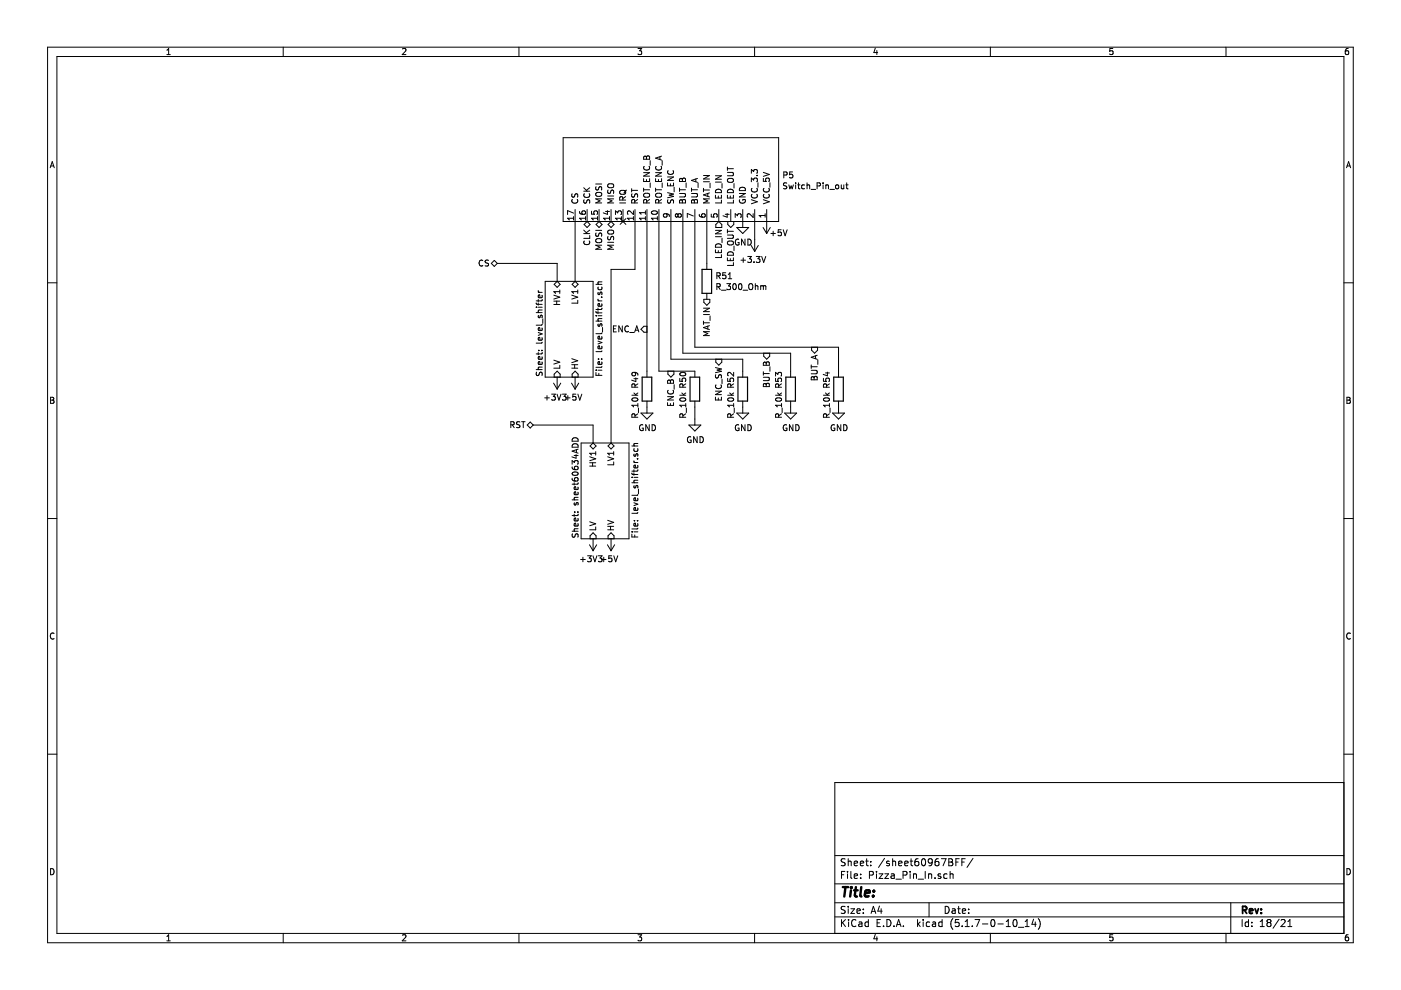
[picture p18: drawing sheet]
<svg xmlns="http://www.w3.org/2000/svg" width="297mm" height="210mm" viewBox="0 0 297 210" stroke-linecap="round" stroke-linejoin="round" font-family="sans-serif">
<path d="M.1 0h297v209.9h-297z" fill-rule="evenodd" fill="#fff" stroke="#fff" stroke-width=".21"/>
<g fill="none" stroke="#000" stroke-width=".21">
<path d="M10.1 10h276.8v189.9h-276.8zM12.1 12h272.8v185.9h-272.8zM35.4 11.6h.7M35.4 10.6l.4-.3v1.3M60 10v2M85.3 10.4l.5-.1 .3 .3-.8 1h.8M110 10v2M135.3 10.3h.8l-.5 .5 .4 .1v.5l-.2 .2-.5-.2M160 10v2M185.6 10.2l-.3 .9h.8M185.9 10.7v.9M210 10v2"/>
<path d="M235.9 10.3h-.6v.6l.6-.1v.6l-.1 .2-.5-.2M259.9 10v2M285.9 10.3h-.4l-.2 .3-.1 .7 .3 .3 .4-.2v-.6h-.4l-.3 .2M10.6 35.6l.5-1.3 .4 1.3M10.7 35.2h.7M119.4 29.2h45.7v17.8h-45.7zM123.8 39.8l.7 .7M125 39.8l-.7 .6M126.3 39h1.3M126.4 39.6l-.1 .5 .1 .1h.5l.2-.6h.2l.3 .2-.1 .5M129 39h.9l.2 .3-.2 .5h-.6a.44 .44 0 0 1-.5-.5zM136.5 37.9v.6h1.2v-.6"/>
<path d="M136.5 36.6h1.2l-1.2 .7h1.2M136.5 39.9v.7M136.5 33.2l.3-.1 .3 .3 .1-.3h.3l.2 .2v.5h-1.2zM136.6 35.3a.56 .56 0 0 0 .5 .8 .56 .56 0 0 0 .5-.8M137.1 33.4v.4M137.1 38.1v.4M137.9 34.1v.9M137.9 38.8v1M139 37.9v.6h1.3v-.6M139 39.9v.7M139 36.6h1.3l-1.3 .7h1.3M139.1 35.3a.56 .56 0 0 0 .5 .8 .56 .56 0 0 0 .5-.8"/>
<path d="M139.6 38.1v.4M139.9 33.2v.6M140.3 33.1l-1.3 .4 1.3 .4M140.4 34.1v.9M140.4 38.8v1M141.5 38.8v.6h1.3v-.6M141.5 37.5h1.3l-1.3 .8h1.3M141.7 36.2a.56 .56 0 0 0 .5 .8 .56 .56 0 0 0 .5-.8M142.1 39v.4M142.9 39.7v1M144.1 39.9v.7M144.2 37.9l.2-.1 .3 .3 .2-.4h.2l.2 .3v.5h-1.2z"/>
<path d="M144.7 38.1v.4M145.5 38.8v1M146.6 39.9v.7M147.5 38v.5M147.9 37.8l-1.3 .5 1.3 .4M148 38.8v1M149.1 37.2h1.3l-1.3 .8h1.3M149.1 39.9v.8M149.1 38.5h1.3M150.5 38.8v1M151.7 37.3h1.3l-1.3 .7h1.3M151.7 38.6h1.3"/>
<path d="M153.1 38.9v1M154.2 36.6h1.1l.2 .2-.1 .4-.1 .1h-1.1M154.2 35.4v.7M154.2 35.8h1.3M154.4 37.9h.9l.2 .2-.2 .5-.6 .1a.44 .44 0 0 1-.5-.6zM155.6 38.9v1M156.9 39.8a.67 .67 0 0 1 .8-.1 .67 .67 0 0 1 .3 .7h-1.2zM159.3 38.5v-.8l.5 .5 .1-.4 .4-.1 .3 .3-.2 .5M159.3 36.7v-.8l.5 .5 .1-.4h.5l.2 .2-.2 .5M159.4 39.9a.58 .58 0 0 0 .5 .8 .58 .58 0 0 0 .6-.7l-.1-.1M160.4 37.2h.2M160.7 38.7v1"/>
<path d="M161.8 37.8v.6l.7 .1-.2-.5 .3-.3h.3l.2 .3-.1 .5M161.8 36.6l1.3 .4-1.3 .4M162 39.9a.58 .58 0 0 0 .5 .8 .58 .58 0 0 0 .6-.7l-.1-.1M163.2 38.7v1M166.2 37.1l.6-.1v-.4l-.6-.1v1.2M166.8 38.8h-.5l-.1 .1v.4l.6 .3v.2l-.2 .2h-.5M167.2 39.2l.3 .8 .2-.6 .3 .6 .2-.8M168 36.5h-.5l-.1 .6 .5-.2 .2 .3v.3l-.2 .2-.5-.1M168.7 38.8v.1M168.7 39.2v.8M169.1 39.2h.5M169.3 38.8v1.1l.3 .1"/>
<path d="M170.6 39.2h-.4l-.2 .2 .1 .6h.5M171.1 39.3l.5-.1 .1 .8M171.1 38.8v1.2M173.2 39.4l.7-.1v-.4l-.7-.1v1.2M174.5 38.8v.1M174.5 39.2v.8M175.1 39.3l.5-.1 .1 .8M175.1 39.2v.8M177.3 39.2h.3l.2 .2-.1 .6h-.3l-.3-.2zM178.4 39.2v.8l.5-.1M178.9 39.2v.8M179.3 39.2h.5"/>
<path d="M179.5 38.8v1.1l.3 .1M285.5 35.6l.4-1.3 .5 1.3M285.6 35.2h.6M10.1 60h2M102.4 55.3a.56 .56 0 0 0-.8 .5 .56 .56 0 0 0 .8 .5M103.6 55.2l-.5-.1-.3 .3 .2 .3 .5 .2v.4l-.7 .1M104.2 55.8l.6-.6 .6 .6-.6 .7zM105.4 55.8h12.7v3.9M115.6 59.7h10.1v20.3h-10.1zM121.3 41.1l-.1 .5 .2 .2h.3l.3-.6 .3-.1 .2 .2-.1 .5M121.4 42.3a.56 .56 0 0 0 .5 .8 .56 .56 0 0 0 .5-.8M121.6 46.3h-1.3l.4 .4"/>
<path d="M121.6 45.9v.8M121.6 45.2l-1.3-.5v.8M121.9 44.4v15.3M122.9 44.8l.1 .5 .4 .1h.6l.1-.6-.2-.1-.5 .1v.4l.2 .2M123.8 40.5h1.2M123.8 49.5h1.2M123.8 48.8l.7 .7M123.8 42.3v.5l.1 .2h.3l.3-.5 .3-.2 .2 .3v.5M123.8 47.6l.7-.6 .6 .6-.6 .6zM123.9 41.1a.56 .56 0 0 0 .1 .7 .56 .56 0 0 0 .7 0l.3-.3-.1-.4M123.9 51.1a.55 .55 0 0 0 .1 .7 .55 .55 0 0 0 .7 0l.3-.3-.1-.4M124.1 46.3h-1.2l.3 .4"/>
<path d="M124.1 45.9v.8M124.5 44.4v2.6M125 49.9v.6h-1.2M125 48.8l-.7 .5M125.4 44.8v.6h.6l-.1-.4 .2-.3h.4l.2 .3-.1 .4M126.3 48.8h1.3M126.4 49.4l-.1 .5 .1 .2 .5-.1 .2-.5 .2-.1 .3 .2-.1 .5M126.4 47.6l.6-.6 .6 .6-.6 .6zM126.5 40.8h.9l.2 .3-.2 .5h-.7a.45 .45 0 0 1-.4-.5zM126.5 50.7a.84 .84 0 0 1 1.1 .2l-.2 .5-.7 .1a.45 .45 0 0 1-.4-.6zM126.7 46.3h-1.3l.4 .4M126.7 45.9v.8"/>
<path d="M127 44.4v2.6M127.6 42.2h-1.3l.9 .4-.9 .4h1.3M127.6 52h-1.3l.9 .4-.9 .5h1.3M127.6 59.8h-.8l.1 .5M128.4 44.8h.8M128.8 44.7v.7l-.9-.3M128.8 41.6h1.3M128.8 51.4h1.3M128.9 40.3l-.1 .5 .2 .2h.3l.3-.6 .3-.1 .2 .2v.5M128.9 50.1l-.1 .5 .2 .2h.3l.3-.6 .3-.1 .2 .3v.4M129 48.8h.9l.2 .3-.2 .5h-.6a.44 .44 0 0 1-.5-.5zM129.2 46.3h-1.2l.3 .4"/>
<path d="M129.2 45.9v.8M129.6 47l.6 .6-.6 .6-.7-.6zM129.6 44.4v2.6M130.1 42.2h-1.3l1 .4-1 .4h1.3M130.1 52h-1.3l1 .4-1 .5h1.3M130.5 45.5v-.8l.5 .4 .1-.3 .4-.1 .3 .3-.2 .5M131.4 43h1.2M131.5 46.4l1.2 1.2M131.6 40.4h.9l.1 .3-.1 .5h-.7a.44 .44 0 0 1-.4-.5zM131.8 46.3h-1.3l.3 .4M131.8 45.9v.8M132 42.4v-.6l-.2-.1-.3 .1-.1 .6h1.2"/>
<path d="M132.1 44.4v2.6M132.6 41.7l-.6 .4M132.7 46.4l-1.2 1.2M132.8 40.3l-.5 .7M133.9 40v.7M133.9 40.4h1.3M134 41.1l-.1 .5 .1 .2h.4l.3-.6 .3-.1 .2 .2-.1 .5M134.3 46.3h-1.3l.4 .4M134.3 44.7v.8l-.9-.8-.4 .3 .2 .4M134.3 45.9v.8M134.6 43l-.1-.7h-.5l-.1 .7h1.3M134.6 44.4v12.7h-5v36.8"/>
<path d="M135.2 42.3l-.6 .4M136.5 40.2h1.2M136.6 41h.9l.2 .3-.2 .5h-.6a.44 .44 0 0 1-.4-.5zM136.8 46.3h-1.2l.3 .4M136.8 44.7v.7M136.8 45.9v.8M136.8 45.1h-1.2l.3 .3M137.1 43l-.1-.7h-.4l-.1 .7h1.2M137.2 44.4v35.6M137.7 42.3l-.6 .4M138.2 44.8a.61 .61 0 0 1 .7-.2 .61 .61 0 0 1 .4 .7 .76 .76 0 0 1-1.2-.3zM139 40.2h1.3"/>
<path d="M139.2 41h.9l.2 .3-.2 .5h-.7a.44 .44 0 0 1-.4-.5zM139.4 45.9v.8M139.4 46.3h-1.3l.4 .4M139.7 43l-.1-.7h-.5l-.1 .7h1.3M139.7 44.4v34.3h7.6v1.3M140.3 42.3l-.6 .4M141.2 45.3l.2 .3v.3l-.2 .1h-.4l-.2-.4 .3-.3 .9 .2 .1 .4M141.5 40.8l1.3 .4-.9 .2 .9 .2-1.3 .3M141.6 42.3l-.1 .5 .2 .2h.3l.3-.5 .3-.2 .2 .3v.5M142.2 44.4v31.8h15.3v3.8M143.7 45.6l-.2-.3-.3 .3v.2l.2 .2 .3-.2M143.7 45.6l.3-.3h.2l.3 .3-.1 .3-.2 .1h-.2l-.3-.2"/>
<path d="M143.7 45.6v.2M144.1 40.2h1.2M144.1 41h1l.2 .3v.3l-.2 .2h-1M144.1 42.5l.3-.2 .3 .3 .1-.3h.3l.2 .2v.5h-1.2zM144.7 42.6v.4M144.8 44.4v30.5h22.8v5.1M146.6 41h1.1l.2 .3-.1 .3-.1 .2h-1.1M146.6 40.2h1.3M146.7 42.5l.3-.2 .2 .3 .1-.3h.4l.2 .2v.5h-1.3zM147 45.8l-1.3-.5v.8M147.2 42.6v.4M147.3 44.4v29.2h30.5v6.4"/>
<path d="M148.3 45.4l.1 .5 .4 .1 .7-.1v-.5l-.2-.1-.5 .1-.1 .4 .3 .2M149.1 40.3h1.3M149.9 44.4v12.7M150.1 41v.6M150.4 42.2h-1.3l1 .4-1 .4h1.3M150.4 40.9l-1.3 .4 1.3 .5M150.8 45.4v.6h.6l-.1-.4 .2-.3h.3l.3 .3-.2 .4M151.7 41.4v.6h1.3v-.6M151.7 53v.6h1.3v-.6M151.7 48.8h1.3l-1.3 .8h1.3M151.7 50.2h1.3M151.9 40.2a.67 .67 0 0 1 .7 0 .67 .67 0 0 1 .4 .6h-1.3z"/>
<path d="M151.9 51.8a.67 .67 0 0 1 .7-.1 .67 .67 0 0 1 .4 .7h-1.3zM152 58.5l.6-.1 .1-.4-.7-.2v1.3M152.3 41.6v.4M152.3 53.1v.5M152.3 58.5l.4 .6M152.4 44.4v2.6M152.4 47l.6 .6v.6h-1.2v-.6zM153 42.4v.6h-1.3M153 54v.6h-1.3M153.1 50.5v1M153.8 45.4h.8M153.9 57.8h-.6l-.1 .6 .2-.1 .5 .1v.6l-.2 .1-.5-.1"/>
<path d="M154.2 45.3v.7l-.9-.3M154.2 41.4v.6h1.3v-.6M154.2 49.8h1.1l.2 .3v.2l-.2 .2h-1.1M154.2 54.7v.6h1.3v-.6M154.2 48.7v.7M154.2 49h1.3M154.3 47v.6l.6 .6 .7-.6v-.6M154.4 58.2l.4-.4v1.3M154.4 40.2a.67 .67 0 0 1 .8 0 .67 .67 0 0 1 .3 .6h-1.3zM154.4 51.2h.9l.2 .2-.2 .5h-.6a.45 .45 0 0 1-.5-.5zM154.4 53.5a.66 .66 0 0 1 .8-.1 .66 .66 0 0 1 .3 .7h-1.3zM154.4 59.1h.7"/>
<path d="M154.8 41.6v.4M154.8 54.8v.5M154.9 44.4v2.6M155.5 42.4v.6h-1.3M155.5 55.7v.6h-1.3M155.6 52.2v.9M155.9 46.1v-.8l.5 .4 .1-.3 .4-.1 .2 .3-.1 .5M156.2 48.2h2.5l-1.2 1.3zM156.6 50.8a.59 .59 0 0 0-.7 .5 .59 .59 0 0 0 .7 .6l.1-.5h-.3M156.8 41h1.2l-1.2 .8h1.2M156.8 42.3a.57 .57 0 0 0 .6 .8 .57 .57 0 0 0 .5-.8h-.4v.2M157.1 55.2h1"/>
<path d="M157.5 44.4v3.8M157.6 54.7v.9M158 50.7v1.3l-.8-1.3v1.3M158.5 54.4h.8l-.4 .5 .4 .1v.4l-.2 .2-.6-.1M158.6 50.7a.64 .64 0 0 1 .7 .6 .64 .64 0 0 1-.7 .7zM159.3 52l.7 1.3M159.3 42.3l1.3 .5-1.3 .4M159.4 41.2a.58 .58 0 0 0 .5 .8 .58 .58 0 0 0 .6-.7l-.1-.1M159.7 45.3v.8l-.9-.8-.4 .3 .1 .4M159.9 55.5v.1M160 44.4v8.9M160.3 54.4h.8l-.4 .5 .4 .1v.5l-.2 .1-.6-.1"/>
<path d="M160.8 52l-.8 1.3M161.5 54.4l.4 1.2 .4-1.2M161.8 48.2l.8 1.3M161.8 42.3l1.3 .5-1.3 .4M162 41.2a.58 .58 0 0 0 .5 .8 .58 .58 0 0 0 .6-.7l-.1-.1M162.2 45.3v.7M162.2 45.7h-1.2l.3 .3M162.6 44.4v5.1M163.3 48.2l-.7 1.3M163.4 49.5h1M163.9 49v1M165.6 48.7h-.6v.6l.1-.1 .5 .1v.6l-.2 .1-.4-.1"/>
<path d="M166.1 48.7l.4 1.3 .4-1.3M172 40.2h.9M176 40.2h.9M284.9 60h2M113.7 64.2l.2 .3h1.1M113.7 78.4h1.3M113.7 66.3h1.3M113.7 65.1h.1M113.8 78.9l-.1 .5 .1 .2h.4l.2-.6 .3-.1 .3 .3-.1 .4M114.1 61.6l.2 .4M114.1 63.5v.5M114.1 64.2v.5"/>
<path d="M114.1 74.7v.5M114.1 70.5l.9 .3-.9 .3M114.1 65.1h.9M114.1 62h.9M114.2 66.9l-.1 .3 .2 .2 .2-.1 .1-.4h.3v.5M114.2 74.3h.1M114.8 74.3h.2M114.9 62.6l.1 .4-.2 .1h-.6v-.5l.2-.1 .1 .6M114.9 69.5l.1 .4-.2 .2-.6-.1v-.5h.2l.1 .6M114.9 71.6l.1 .4-.2 .1h-.6v-.5l.2-.1 .1 .6M114.9 75.6l.1 .4-.2 .2-.6-.1v-.5h.2l.1 .6M114.9 76.7l.1 .4-.2 .2-.6-.1v-.5h.2l.1 .6"/>
<path d="M115 63.5l-.2 .3h-1.1M115 74.7l-.2 .3h-1.1M115 77.8l-.8 .1v.5M115 65.7l-.8 .1v.5M115 72.6l-.2 .2h-1.1M115 68.7l-.2 .2h-1.1M115.1 67.6v1M117.4 76.4l1.3 .4-1.3 .4M117.4 64.6h1.3M117.4 63.8h1.3M117.4 62.6l1.3 .4-1.3 .4M117.5 80v-.7l.6-.6 .7 .6v.7"/>
<path d="M117.5 60.3l.6-.6 .7 .6-.7 .6zM118 63.8v.8M118.1 80v2.5M118.7 61.8h-1.3l.4 .4M118.7 61.5v.7M118.7 77.5v.6h-1.3M121.2 62.6l1.3 .4-1.3 .4M121.2 78.1h1.3M121.2 77.3h1.3M121.2 76.1l1.3 .4-1.3 .4M121.3 80v-.7l.6-.6 .7 .6v.7M121.3 60.3l.6-.6 .7 .6-.7 .6z"/>
<path d="M121.8 77.3v.8M121.9 80v2.5M122.5 61.8h-1.3l.4 .4M122.5 61.5v.7M122.5 63.7v.6h-1.3M126.4 66l.1 .3h1.1M126.4 79v.6h1.2M126.4 78.5h.1M126.4 68.1h1.2M126.4 66.9h.1M126.4 60.3h1.2M126.8 63.8h.8"/>
<path d="M126.8 78.5h.8M126.8 63.4l.2 .4M126.8 65.3v.5M126.8 66v.5M126.8 72.3l.8 .3-.8 .3M126.8 66.9h.8M126.8 60.8v.4l.2 .2 .6-.1v-.5M126.8 62v.3l.2 .2 .1-.1 .2-.4h.3v.5M126.8 68.7v.3l.2 .2 .1-.1 .2-.4h.3v.5M126.8 76.1h.2M127 79.2v.4M127.5 76.1h.1"/>
<path d="M127.5 63h.1M127.6 76.7v.4l-.2 .2-.6-.1v-.5h.3l.1 .6M127.6 64.4v.4l-.2 .1h-.6v-.5h.3l.1 .5M127.6 71.4v.3l-.2 .2-.6-.1v-.4l.3-.1 .1 .6M127.6 73.4v.4l-.2 .1h-.6v-.5l.3-.1 .1 .6M127.6 77.7l-.2 .2h-1M127.6 65.3l-.2 .3h-1M127.6 67.6h-.8l.1 .5M127.6 74.4l-.2 .2h-1M127.6 70.6l-.2 .1h-1M127.7 69.4v1M130.1 69.7h.4"/>
<path d="M130.7 69.1h-.6v1.3h.6M131.9 69.1v1.3l-.7-1.3v1.3M133.3 69.2a.56 .56 0 0 0-.8 .5 .56 .56 0 0 0 .8 .5M133.5 70.5h1M134.5 78.9l.3 .3-.1 .4h-.6l-.1-.4 .2-.3 .7 .1 .3 .2v.4M134.6 70.4l.4-1.3 .4 1.3M134.7 70h.6M137.2 69.2h-.7l-.6 .6 .6 .6h.7M141.6 78.7v.6l.6 .7 .7-.7v-.6M144.2 79.1a.61 .61 0 0 1 .8-.2 .61 .61 0 0 1 .3 .6 .76 .76 0 0 1-1.2-.2zM149.1 68.1v.7M149.1 68.4h1.3"/>
<path d="M149.1 66.7h1.3M149.1 65.3h1.3l-1.3 .8h1.3M149.2 63.5h1.3v.6l-.6 .6-.7-.6zM149.9 62.2v1.3M150.1 69.2v.6M150.4 70.3h-1.3l1 .4-1 .5h1.3M150.4 69l-1.3 .5 1.3 .4M150.5 67v1M151.7 77.9l1.3 .3-1 .3 1 .2-1.3 .3M151.8 79.4l-.1 .5 .1 .2 .4-.1 .2-.4 .3-.2 .3 .3-.1 .5M151.8 76.2v.6l.6 .6 .6-.6v-.6M152 60.8l.6-.1 .1-.4-.7-.2v1.3"/>
<path d="M152.3 60.8l.4 .6M153 61.5h.9M154.1 60.1h.8l-.4 .5 .3 .1v.6l-.1 .1-.6-.1M155.5 60.3l.2-.2a.67 .67 0 0 1 .4 .7 .67 .67 0 0 1-.4 .6l-.3-.5zM155.5 78.9v.8l-.9-.8-.3 .3 .1 .5M156.7 60.3l.2-.2a.69 .69 0 0 1 .4 .7 .69 .69 0 0 1-.4 .6l-.3-.5zM157.6 61.5h.9M158.8 60.3l.2-.2a.45 .45 0 0 1 .6 .5l-.2 .8h-.5a.92 .92 0 0 1-.1-1.1zM160.1 60.7l.5-.1 .1 .8M160.1 60.1v1.3M161.3 60.7l.4-.1 .1 .1M161.3 60.6v.8"/>
<path d="M161.8 80h1.1l.2 .2v.3l-.2 .2h-1.1M161.8 60.7v.7M161.8 78.8v.8M161.8 60.7l.2-.1h.3l.1 .8M161.8 79.2h1.3M161.9 74.9v.6l.7 .7 .6-.7v-.6M161.9 76.9l.3-.1 .3 .2 .1-.2 .3-.1 .2 .3v.5h-1.3zM162.5 77v.5M163.2 77.8v.9M164.4 79.7v-.8l.5 .5 .1-.4 .5-.1 .2 .3-.1 .5M172 78.5h1l.3 .3v.2l-.3 .3h-1M172 77.4v.7"/>
<path d="M172 77.8h1.3M172.1 73.6v.7l.6 .6 .6-.6v-.7M172.1 79.9h.3l.2 .2 .2-.3h.2l.3 .2v.5h-1.3zM172.9 75.4v.7M173.3 75.3l-1.3 .5 1.3 .4M173.4 76.3v.9M175 79.1h.9M175.4 78.9v.8l-.9-.3M10.7 84.2h.5l.2 .3-.2 .3 .3 .3-.3 .4h-.5zM10.7 84.8h.5M108.3 90.1l.6-.1 .1-.5-.7-.1v1.3M108.6 90.1l.4 .6"/>
<path d="M110.2 89.5l-.4-.1-.3 .3 .1 .3 .6 .2v.4h-.7M110.6 89.4h.7M110.9 89.4v1.3M112.4 89.5l.7 .6-.7 .7-.6-.7zM113.1 90.1h12.6v3.8M115.5 84.4h1M116 83.9v.9M117 83.6h.7l-.4 .5 .4 .1v.4l-.2 .2-.5-.1M117.4 81.2l.7 1.3M118.1 83.6l.4 1.2 .4-1.2M118.9 81.2l-.8 1.3M119.2 83.6h.8l-.4 .5 .4 .1v.5l-.2 .1-.6-.1"/>
<path d="M119.9 84.4h1M120.4 83.9v.9M121.2 81.2l.7 1.3M121.3 98.4v-.7l.5 .4 .1-.4 .6 .1-.1 .6M121.3 99v.2a.79 .79 0 0 0 1.3 .1l-.1-.3-.5-.1-.2 .2v.2l.2 .3M121.5 92.9a.66 .66 0 0 1 .7-.1 .66 .66 0 0 1 .4 .7h-1.3zM121.5 94.2a.66 .66 0 0 1 .7-.1 .66 .66 0 0 1 .4 .7h-1.3zM121.7 96.6h.9M122.1 83.6h-.6l-.1 .6 .2-.1h.4l.1 .6-.2 .1-.5-.1M122.1 96.4v.8l-.8-.3M122.2 95.3v.7M122.5 83.6l.4 1.2 .5-1.2"/>
<path d="M122.6 95.2l-1.3 .5 1.3 .4M122.7 81.2l-.8 1.3M123.2 93.9h10.2v20.3h-10.2zM125 98.8h1.3M125 98.1h1.3M125 96.8l1.3 .5-1.3 .4M125.1 94.6l.6-.7 .7 .7-.7 .6zM125.6 98.1v.7M126.3 96.1h-1.3l.4 .4M126.3 95.8v.7M128.8 96.8l1.3 .5-1.3 .4M128.9 94.6l.7-.7 .6 .7-.6 .6z"/>
<path d="M130.1 95.8v.7M130.1 97.9v.6h-1.3M130.1 96.1h-1.3l.4 .4M134 94.6h1.2M134 83.8h1.2M134.1 84.5a.68 .68 0 0 1 1.1 .3 .73 .73 0 0 1-1.2-.1zM134.4 97.7l.2 .4M134.4 99.6v.5M134.4 98.1h.8M134.4 80.3h.8M134.4 83.3l.5 .5M134.5 95.1l-.1 .4 .2 .2 .6-.1v-.5"/>
<path d="M134.5 96.3l-.1 .3 .2 .1h.2l.1-.4h.3v.4M134.6 82.1v-.6l-.5-.1-.1 .7h1.2M134.6 88.5l-.1-.7h-.4l-.1 .7h1.2M134.8 80.1v.8l-.9-.3M135.1 97.3h.1M135.2 98.7v.3l-.1 .2h-.6v-.5l.2-.1 .1 .6M135.2 85.5v.8M135.2 99.6l-.1 .3h-1.1M135.2 94l-.7 .1v.5M135.2 85.9h-1.2l.3 .4M135.2 81.4l-.6 .4M135.2 87.7l-.6 .5"/>
<path d="M135.2 83.3l-.4 .4M135.4 86.5v1M135.9 87.6h2.5l-1.2 1.2zM136.3 90.1a.59 .59 0 0 0-.7 .6 .59 .59 0 0 0 .7 .6l.1-.5h-.3M137.2 85v2.6M137.6 90v1.3l-.7-1.3v1.3M138.3 90a.64 .64 0 0 1 .7 .7 .64 .64 0 0 1-.7 .6zM141.5 85.4v.6h1.3v-.6M141.5 84.1h1.3l-1.3 .7h1.3M141.6 80.7l.3-.1 .2 .2 .2-.2 .3-.1 .2 .3v.5h-1.3zM141.7 82.8a.58 .58 0 0 0 .5 .8 .58 .58 0 0 0 .6-.8h-.1M142.1 80.8v.5"/>
<path d="M142.1 85.5v.5M142.9 81.6v.9M144.1 80.2v.6l.6 .1-.1-.2 .1-.5h.6l.1 .2-.1 .5M144.1 83.8h1.3M144.2 84.5a.68 .68 0 0 1 1.2 .3 .73 .73 0 0 1-1.3-.1zM144.6 83.3l.4 .5M144.8 82.1l-.1-.6-.5-.1-.1 .7h1.3M144.8 88.5l-.1-.7h-.5l-.1 .7h1.3M145.4 85.9h-1.3l.4 .4M145.4 81.4l-.6 .4M145.4 85.5v.8M145.4 87.7l-.6 .5"/>
<path d="M145.4 83.3l-.5 .4M145.5 86.5v1M146.1 90.1h2.5l-1.3 1.3zM146.5 92.7a.59 .59 0 0 0-.8 .5 .59 .59 0 0 0 .8 .6v-.5h-.2M147.3 85v5.1M147.8 92.6v1.3l-.7-1.3v1.3M148.4 92.6a.64 .64 0 0 1 .7 .6 .64 .64 0 0 1-.7 .7zM151.7 84.2v.6h1.3v-.6M151.7 82.9h1.3l-1.3 .8h1.3M151.8 81.6a.56 .56 0 0 0 .5 .8 .56 .56 0 0 0 .5-.8M152.3 84.4v.4M153.1 80.4v1"/>
<path d="M154.3 80.2v.6l.6 .1-.1-.2 .1-.5h.5l.1 .2-.1 .5M154.3 83.8h1.2M154.4 84.5a.68 .68 0 0 1 1.1 .3 .73 .73 0 0 1-1.2-.1zM154.7 83.3l.5 .5M154.9 82.1v-.6l-.5-.1-.1 .7h1.2M154.9 88.5l-.1-.7h-.4l-.1 .7h1.2M155.5 85.9h-1.2l.3 .4M155.5 81.4l-.6 .4M155.5 85.5v.8M155.5 87.7l-.6 .5M155.5 83.3l-.4 .4M155.7 86.5v1"/>
<path d="M156.2 87.6h2.5l-1.2 1.2zM156.6 90.1a.59 .59 0 0 0-.7 .6 .59 .59 0 0 0 .7 .6l.1-.5h-.3M157.5 85v2.6M158 90v1.3l-.8-1.3v1.3M158.6 90a.64 .64 0 0 1 .7 .7 .64 .64 0 0 1-.7 .6zM162 81.4h.3l.2 .2 .2-.3h.3l.1 .7h-1.3zM162.5 81.6v.4M164.4 80.2v.6l.6 .1-.1-.2 .1-.5h.6l.1 .2-.1 .5M164.4 83.8h1.3M164.6 84.5a.68 .68 0 0 1 1.1 .3 .73 .73 0 0 1-1.3-.1zM164.9 83.3l.4 .5M165.1 82.1l-.1-.6-.4-.1-.2 .7h1.3"/>
<path d="M165.1 88.5l-.1-.7h-.4l-.2 .7h1.3M165.7 81.4l-.6 .4M165.7 85.5v.8M165.7 87.7l-.6 .5M165.7 85.9h-1.3l.4 .4M165.7 83.3l-.5 .4M165.8 86.5v1M166.4 87.6h2.5l-1.3 1.2zM166.8 90.1a.59 .59 0 0 0-.8 .6 .59 .59 0 0 0 .8 .6v-.5h-.2M167.6 85v2.6M168.1 90v1.3l-.7-1.3v1.3M168.7 90a.64 .64 0 0 1 .7 .7 .64 .64 0 0 1-.7 .6z"/>
<path d="M172.6 80.1v.4M174.6 80.2v.6l.6 .1-.1-.2 .1-.5h.5l.2 .2-.2 .5M174.6 83.8h1.3M174.7 84.5a.68 .68 0 0 1 1.2 .3 .73 .73 0 0 1-1.3-.1zM175 83.3l.5 .5M175.2 82.1v-.6l-.5-.1-.1 .7h1.3M175.2 88.5l-.1-.7h-.4l-.1 .7h1.3M175.9 85.9h-1.3l.3 .4M175.9 81.4l-.7 .4M175.9 85.5v.8M175.9 87.7l-.7 .5M175.9 83.3l-.5 .4"/>
<path d="M176 86.5v1M176.5 87.6h2.6l-1.3 1.2zM176.9 90.1a.59 .59 0 0 0-.7 .6 .59 .59 0 0 0 .7 .6l.1-.5h-.3M177.8 85v2.6M178.3 90v1.3l-.8-1.3v1.3M178.9 90a.64 .64 0 0 1 .7 .7 .64 .64 0 0 1-.7 .6zM285.6 84.2h.4l.3 .3-.3 .3 .3 .3-.2 .4h-.5zM285.6 84.8h.4M10.1 109.9h2M121.3 101.4l.1 .4 .5 .2 .5-.1 .1-.5-.2-.1-.4 .1-.1 .3 .2 .3M121.3 112.6h1.3M121.3 106h1.3"/>
<path d="M121.4 113.2l-.1 .5 .1 .2h.4l.2-.6 .3-.1 .3 .2-.1 .5M121.4 100.2a.75 .75 0 0 1 1.2 .3 .73 .73 0 0 1-1.3-.1zM121.7 102.4v.4M121.7 109v.5M121.8 106.6l-.1 .3 .2 .2 .2-.1 .1-.4h.3v.5M121.8 108.6h.1M122.4 108.6h.2M122.5 103.3l.1 .3-.2 .2h-.6v-.5l.2-.1 .1 .6M122.5 104.4l.1 .3-.2 .2-.6-.1v-.4l.2-.1 .1 .6M122.5 109.9l.1 .4-.2 .2-.6-.1v-.5l.2-.1 .1 .7M122.5 111l.1 .4-.2 .1h-.6v-.5l.2-.1 .1 .6M122.6 102.4l-.2 .3h-1.1"/>
<path d="M122.6 109l-.2 .3h-1.1M122.6 112.1l-.8 .1 .1 .4M122.6 105.5h-.8l.1 .5M123.1 118.6h1M123.6 118.1v1M124.6 117.8h.8l-.5 .5 .4 .1 .1 .5-.3 .2-.5-.1M125 115.5l.7 1.3M125 110.6l1.3 .5-1.3 .4M125.1 114.2v-.6l.6-.6 .7 .6v.6M125.7 117.8l.4 1.3 .5-1.3M125.7 114.2v2.6M126.3 111.7v.6h-1.3"/>
<path d="M126.5 115.5l-.8 1.3M126.9 117.8h.7l-.4 .5 .4 .1v.6l-.2 .1-.5-.1M127.5 118.6h1M128 118.1v1M128.8 115.5l.8 1.3M128.8 112.3h1.3M128.8 111.6h1.3M128.8 110.3l1.3 .5-1.3 .4M128.9 114.2v-.6l.7-.6 .6 .6v.6M129.5 111.6v.7M129.6 114.2v2.6M129.7 117.8h-.6l-.1 .6 .2-.1 .5 .1v.6l-.2 .1-.5-.1"/>
<path d="M130.1 117.8l.4 1.3 .5-1.3M130.3 115.5l-.7 1.3M134 101.2h.1M134 113.2v.7h1.2M134 100.3l.1 .3h1.1M134 112.8h.1M134 102.4h1.2M134.4 112.8h.8M134.4 100.3v.5M134.4 106.6l.8 .3-.8 .3M134.4 101.2h.8M134.5 103l-.1 .3 .2 .1h.2l.1-.4h.3v.4"/>
<path d="M134.5 110.4h.1M134.6 113.4v.5M135.1 110.4h.1M135.2 111v.4l-.1 .1h-.6v-.5l.2-.1 .1 .6M135.2 105.6v.4l-.1 .2-.6-.1v-.5h.2l.1 .6M135.2 107.7v.3l-.1 .2h-.6v-.5l.2-.1 .1 .6M135.2 112l-.1 .2h-1.1M135.2 101.8l-.7 .1v.5M135.2 108.7l-.1 .1h-1.1M135.2 104.8l-.1 .2h-1.1M135.4 103.7v1M284.9 109.9h2"/>
<path d="M11.5 134.3a.58 .58 0 0 0-.8 .5 .58 .58 0 0 0 .8 .6M286.3 134.3a.58 .58 0 0 0-.8 .5 .58 .58 0 0 0 .8 .6M10.1 159.9h2M284.9 159.9h2M284.9 165.9h-107.9v32M10.7 184.2a.65 .65 0 0 1 .8 .6 .65 .65 0 0 1-.8 .7zM35.4 198.5l.4-.3v1.3M35.4 199.5h.7M60 197.9v2M85.3 198.3l.5-.1 .3 .3-.8 1h.8M110 197.9v2M135.3 198.2h.8l-.5 .5 .4 .1v.6l-.2 .1-.5-.1"/>
<path d="M160 197.9v2M177 194.4h107.9M177 191.4h107.9M177 187.4h107.9M177 181.4h107.9M178.4 185.5h.5M178.4 195v1.5M178.6 195.6l.7 .9M179.1 184.8h-.7v1.5M179.2 192.2h-.6l-.3 .2 .2 .4 .6 .3v.4l-.2 .2-.6-.1M179.2 182.1h-.6l-.3 .2 .2 .4 .6 .3v.4l-.2 .2-.6-.1M179.3 195l-.9 .8"/>
<path d="M179.7 184.8v.1M179.7 185.3v1M179.8 182.1v1.5M179.8 192.2v.1M179.8 192.7v1M179.8 182.7l.2-.1h.4l.1 1M179.9 195v.1M179.9 195.5v1M180.4 192.7h.8l-.8 1h.8M180.4 184.8v1.3l.2 .2M181.1 185.8l.7-.2v-.3h-.5l-.2 .2 .1 .7h.6M181.1 183.1l.7-.2v-.3h-.5l-.2 .2 .1 .7h.6"/>
<path d="M181.5 195.1a.59 .59 0 0 0-.8 0 .59 .59 0 0 0-.1 .7 .56 .56 0 0 0 .2 .6 .56 .56 0 0 0 .7-.1M181.7 193.2l.7-.2-.1-.2-.4-.1-.2 .2 .1 .7h.5M182.1 195.5h.6l.1 1M182.4 183.1l.7-.2-.1-.3h-.4l-.2 .2 .1 .7h.5M182.5 186.1v.2M182.5 185.3v.2M182.8 195.8l-.5 .1-.3 .2 .3 .4 .5-.1M183 193.5v.2M183 192.8v.1M183.5 182.6h.6M183.7 182.1v1.3l.4 .2M184.1 195.5h-.4l-.3 .2 .1 .6 .2 .2 .4-.1"/>
<path d="M184.1 195v1.5M184.3 185.5h.7l.1-.6-.2-.1h-.6v1.5M184.6 183.4v.2M184.6 182.6v.2M184.7 193.7l.5-1.5 .5 1.5M184.8 193.2h.8M185.6 198.1l-.3 .9h.8M185.8 184.8v.1M185.8 185.3v1M185.9 198.6v.9M186 195.7h.5M186.4 185.3h.8l-.8 1h.8"/>
<path d="M186.5 192.1l-.4 1.1h1M186.7 195h-.7v1.5h.7M186.8 192.7v1M187.3 196.3v.2M187.5 182l-1.2 1.9M187.6 185.3h.8l-.8 1h.8M188 195a.76 .76 0 0 1 .9 .7 .76 .76 0 0 1-.9 .8zM188.5 182.6h-.3l-.2 .2v.2l.5 .1v.4h-.5M189 185.3h.5l.1 1M189.3 182.7l.2-.1h.3l.1 1M189.3 182.1v1.5M189.5 196.3v.2"/>
<path d="M189.6 185.6l-.5 .1-.2 .2 .2 .4 .5-.1M190 186.4h1.1M190 196.5l.5-1.5 .5 1.5M190.2 196h.7M190.5 183.1l.7-.2v-.3h-.4l-.3 .2 .1 .7h.6M191.5 185.5h.7l.1-.6-.3-.1h-.5v1.5M191.5 196.3v.2M191.8 183.1l.7-.2v-.3h-.5l-.2 .2 .1 .7h.6M193 184.8v.1M193 185.3v1M193 182.6h.5M193.2 182.1v1.3l.3 .2"/>
<path d="M193.7 185.4l.2-.1h.3l.1 1M193.7 185.3v1M194.5 195v1.5M194.7 195.9l.4 .6M194.7 186.4h1.1M194.7 182.1h-.5a1.11 1.11 0 0 0-.1 1.4l.4 .1 .2-.2 .1-.5-.3-.3-.4 .1-.1 .2M195.1 195.5l-.6 .5M195.5 182.2l.2-.1a.8 .8 0 0 1 .6 .7 .8 .8 0 0 1-.6 .8l-.3-.6zM195.7 195v.1M195.7 195.5v1M196.2 184.8v1.5M196.9 185.4l.2-.1h.4v1"/>
<path d="M196.9 185.3v1M197 191.4v3M197.1 195.5h-.4l-.3 .2v.6l.3 .2 .4-.1M197.7 182.7l-.3 .3-.4-.1-.2-.2v-.4l.3-.2h.4l.2 .2a1.01 1.01 0 0 1-.5 1.3h-.2M197.7 195.5h.6l.1 1M198.2 186.1v.2M198.4 195.8l-.7 .3 .2 .4 .5-.1M199 182.1h-.3l-.4 .3-.1 .9 .3 .3 .5-.2v-.7l-.5-.1-.3 .3M199.4 185.3h-.3l-.2 .2 .1 .2 .4 .1v.4h-.5M199.6 182.1h1l-.7 1.5M199.7 195.5h-.4l-.3 .2 .1 .6 .2 .2 .4-.1M199.7 195v1.5"/>
<path d="M200.4 192.2a.75 .75 0 0 1 .8 .7 .75 .75 0 0 1-.8 .8zM200.8 185.3h-.4l-.3 .2v.6l.3 .2 .4-.1M201.2 182.1h.4l.4 .2-.1 .3-.3 .2 .4 .1v.4l-.3 .3h-.5zM201.2 182.8h.4M201.4 185.4l.2-.1h.4l.1 1M201.4 184.8v1.5M201.9 192.8h.6v.9M202 194.8a1.71 1.71 0 0 0 0 2.2M202.5 193l-.5 .1-.2 .2 .2 .4 .5-.1M202.7 182.8h.4M203 192.7h.6M203.2 192.2v1.3l.4 .2"/>
<path d="M203.3 195h-.7l-.1 .7 .7-.1 .2 .2-.1 .5-.2 .2-.6-.2M203.4 182.1h-.7v1.5M203.9 182.8h.5M204 196.3v.2M204 193.2l.7-.2v-.2l-.5-.1-.2 .2 .1 .7h.6M204.6 196.5h.9M204.6 195.4l.5-.4v1.5M204.6 182.1h-.7v1.5M205.4 193.5v.2M205.4 192.8v.1M206.1 196.3v.2M206.3 182l-1.3 1.9"/>
<path d="M206.7 195h1l-.6 1.5M208.3 195.9h1.1M210 197.9v2M210.3 195h.1a.8 .8 0 0 1 .6 .7 .8 .8 0 0 1-.6 .8 1 1 0 0 1-.1-1.5zM211.6 195.9h1.1M213.3 196.5h.9M213.3 195.4l.5-.4v1.5M215 195h.1a.8 .8 0 0 1 .6 .7 .8 .8 0 0 1-.6 .8 .97 .97 0 0 1-.1-1.5zM215.9 196.6h1.2M217.4 196.5h.8M217.4 195.4l.4-.4v1.5M219.1 194.9l-.3 1.1h.9"/>
<path d="M219.5 195.5v1M220.1 194.8a1.71 1.71 0 0 1 0 2.2M235.9 198.2h-.6v.6l.6-.1v.7l-.1 .1-.5-.1M259.9 197.9v2M260.9 191.4v6.5M263.4 195v1.5M264.7 195.5h-.4l-.3 .2 .1 .7h.6M264.7 195v1.5M265.4 196.3v.2M265.4 195.5v.2M267.2 196.5h.9M267.2 195.4l.4-.4v1.5"/>
<path d="M268.9 195.6l-.3 .3 .1 .4 .2 .2 .5-.1 .1-.2v-.3l-.3-.3M268.9 195.6l-.3-.3 .3-.3h.5l.1 .2-.3 .4M268.9 195.6h.3M271.2 194.9l-1.3 1.9M271.6 195.1l.6-.1 .3 .4-.9 1.1h.9M273.1 196.5h.8M273.1 195.4l.4-.4v1.5M285.6 184.2a.65 .65 0 0 1 .7 .6 .65 .65 0 0 1-.7 .7zM285.9 198.2h-.4l-.2 .3-.1 .7 .3 .3 .4-.1v-.7h-.4l-.3 .2"/>
</g>
<path d="M263.5 193l.7-.1 .1-.2-.1-.4-.2-.1h-.5v1.5M263.8 193l.5 .7M264.9 193.2l.7-.2-.1-.2-.4-.1-.2 .2 .1 .7h.5M266.1 192.7l.4 1 .3-1M267.4 193.5v.2M267.4 192.8v.1" fill="none" stroke="#000" stroke-width=".38"/>
<path d="M178.7 188.1h1.1M179.3 188.1l-.3 2M180.4 188.8l-.2 1.3M180.5 188.1v.2M180.5 188.1l.1 .1-.1 .1M181.1 188.8h.7M181.5 188.1l-.3 1.7 .1 .2 .4 .1M182.6 188.1l-.2 1.7 .2 .3M183.4 189.4l1-.2-.1-.4h-.5l-.4 .2v1h.8M185.1 189.9v.2M185.3 188.8l.1 .1-.2 .1M185.3 188.8l-.1 .2" fill="none" stroke="#000" stroke-width=".51"/>
<path d="M148.8 57.1h2.1v5.1h-2.1zM136.2 80h2v5h-2zM146.3 80h2v5h-2zM156.5 80h2v5h-2zM166.6 80h2v5h-2zM176.8 80h2v5h-2z" fill="none" stroke="#000" stroke-width=".25"/>
</svg>
